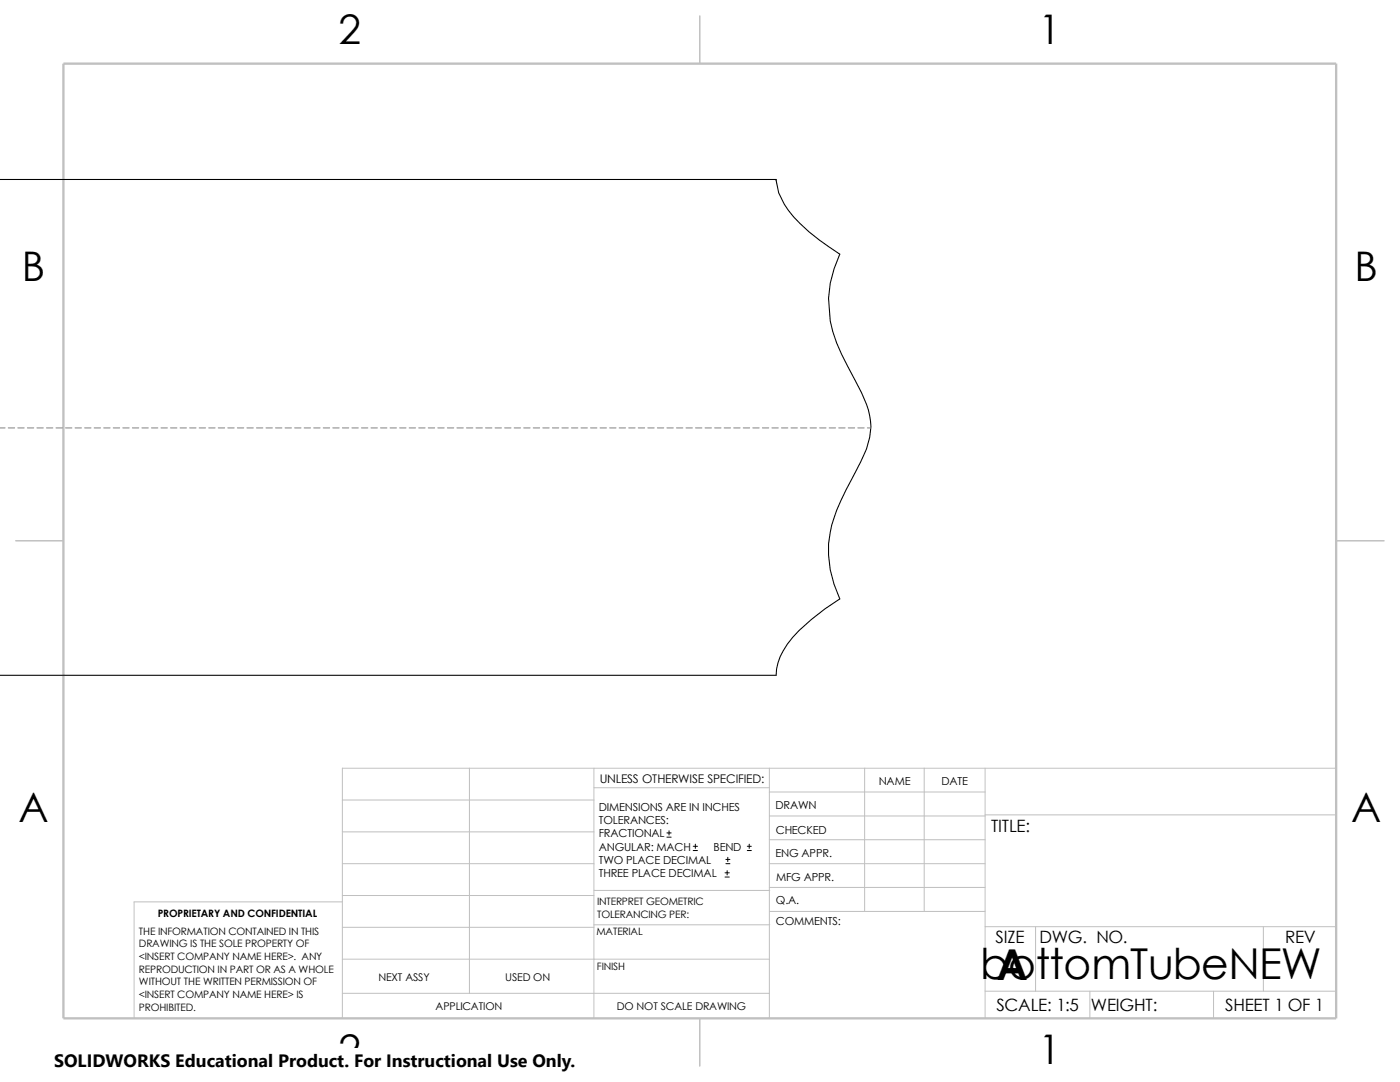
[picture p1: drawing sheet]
<svg xmlns="http://www.w3.org/2000/svg" width="279mm" height="216mm" viewBox="0 0 279 216" stroke-linecap="round" stroke-linejoin="round" font-family="sans-serif">
<defs><g id="words">
<g font-size="8.5">
<text x="195.6" y="195.3">bottomTubeNEW</text>
<text x="198.8" y="195.5">A</text>
</g>
<g font-size="8.1">
<text x="67.6" y="8.8">2</text>
<text x="207.3" y="8.8">1</text>
<text x="4.4" y="56.1">B</text>
<text x="270.3" y="56.1">B</text>
<text x="3.7" y="164.1">A</text>
<text x="269.6" y="164.1">A</text>
<text x="67.6" y="212.3">2</text>
<text x="207.3" y="212.3">1</text>
</g>
<text font-size="3.6" x="10.8" y="213">SOLIDWORKS Educational Product. For Instructional Use Only.</text>
<g font-size="3.4">
<text x="197.8" y="166">TITLE:</text>
<text x="198.7" y="188.1">SIZE</text>
<text x="207.5" y="188.1">DWG. NO.</text>
<text x="256.5" y="188.2">REV</text>
<text x="198.8" y="201.7">SCALE: 1:5</text>
<text x="217.7" y="201.8">WEIGHT:</text>
<text x="244.5" y="201.7">SHEET 1 OF 1</text>
</g>
<text font-size="2.4" x="119.7" y="156.2">UNLESS OTHERWISE SPECIFIED:</text>
<g font-size="2.2">
<text x="119.5" y="161.8">DIMENSIONS ARE IN INCHES</text>
<text x="154.8" y="161.5">DRAWN</text>
<text x="175.4" y="156.7">NAME</text>
<text x="187.9" y="156.7">DATE</text>
<text x="119.5" y="164.4">TOLERANCES:</text>
<text x="119.5" y="167.1">FRACTIONAL</text>
<text x="154.8" y="166.3">CHECKED</text>
<text x="119.5" y="172.4">TWO PLACE DECIMAL</text>
<text x="119.5" y="169.8">ANGULAR: MACH</text>
<text x="142.4" y="169.8">BEND</text>
<text x="154.8" y="171">ENG APPR.</text>
<text x="119.5" y="175">THREE PLACE DECIMAL</text>
<text x="154.9" y="175.7">MFG APPR.</text>
<text x="154.9" y="184.7">COMMENTS:</text>
<text x="154.9" y="180.5">Q.A.</text>
</g>
<g font-size="2.1">
<text x="75.5" y="195.7">NEXT ASSY</text>
<text x="100.8" y="195.7">USED ON</text>
<text x="86.9" y="201.5">APPLICATION</text>
<text x="123.1" y="201.6">DO NOT SCALE DRAWING</text>
</g>
<g font-size="2">
<text x="31.5" y="183">PROPRIETARY AND CONFIDENTIAL</text>
<text x="119.2" y="180.6">INTERPRET GEOMETRIC</text>
<text x="119.2" y="183.1">TOLERANCING PER:</text>
<text x="27.7" y="186.5">THE INFORMATION CONTAINED IN THIS</text>
<text x="27.7" y="189.1">DRAWING IS THE SOLE PROPERTY OF</text>
<text x="27.7" y="191.6">&lt;INSERT COMPANY NAME HERE&gt;. ANY</text>
<text x="119" y="186.6">MATERIAL</text>
<text x="27.7" y="194.1">REPRODUCTION IN PART OR AS A WHOLE</text>
<text x="27.7" y="196.6">WITHOUT THE WRITTEN PERMISSION OF</text>
<text x="119.1" y="193.5">FINISH</text>
<text x="27.7" y="199.1">&lt;INSERT COMPANY NAME HERE&gt; IS</text>
<text x="27.7" y="201.7">PROHIBITED.</text>
</g>
</g></defs>
<g fill="none" stroke="#c0c0c0" stroke-width=".2">
<path d="M68.3 159.6h50.2M93.7 153.3v44.9M118.5 153.3v49.9M118.5 157.2h35M153.5 153.3v49.9M153.5 158h43.1M172.6 153.3v28.6M184.4 153.3v28.6M196.6 153.3v49.9M266.7 153.3h-198.4v49.9M68.3 178.7h50.2M68.3 172.3h50.2"/>
<path d="M68.3 166h50.2M68.3 180h-41.5v23.2M118.5 177.7h35.1M153.5 167.6h43.1M153.5 162.8h43.1M153.5 172.3h43.1M153.5 177.1h43.1M196.6 162.6h70.1M68.3 198.2h85.2M68.3 191.4h85.2M68.3 185h50.2M118.5 184.5h35.1"/>
<path d="M153.6 181.9h43M196.6 197.8h70.1M196.6 184.9h70.1M206.7 184.9v12.9M217.5 197.8v5.4M242.2 197.8v5.4M252.1 184.9v12.9"/>
</g>
<path d="M139.7 3.2v9.5M3.1 107.9h9.6M266.7 107.9h9.5M139.7 203.2v9.5" fill="none" stroke="#c0c0c0" stroke-width=".21"/>
<path d="M12.7 12.7h254v190.5h-254z" fill="none" stroke="#c0c0c0" stroke-width=".47"/>
<path d="M-.1 35.8h155a10.6 10.6 0 0 0 2.5 6.2 38 38 0 0 0 10.2 8.7 21.7 21.7 0 0 0 .4 20l1.2 2.5a44.6 44.6 0 0 1 4.1 8.6 11.5 11.5 0 0 1-.9 8.9l-2.5 5a32.2 32.2 0 0 0-4.5 12.8 22.5 22.5 0 0 0 2.2 11 40.4 40.4 0 0 0-10.5 9 10.8 10.8 0 0 0-2.2 6.2h-155" fill="none" stroke="#000" stroke-width=".21"/>
<g fill="none" stroke="#000" stroke-width=".2">
<path d="M133.1 167h.8M133.1 166.2h.8M133.5 165.8v.8M138.3 169.7h.9M138.3 168.9h.9M138.8 168.4v.9M144.7 175h.8M144.7 174.2h.8M144.9 172.3h.8M144.9 171.5h.8M145.1 173.7v.9M145.2 171.1v.8"/>
<path d="M149.1 169.7h.8M149.1 168.9h.8M149.5 168.4v.9"/>
</g>
<g fill="none" stroke="#808080" stroke-width=".2">
<path d="M0 85.4h1M1.7 85.4h1.2M3.6 85.4h1.2M5.5 85.4h1.2M7.4 85.4h1.2M9.3 85.4h1.2M11.2 85.4h1.2M13.1 85.4h1.3M15 85.4h1.3M16.9 85.4h1.3M18.8 85.4h1.3M20.7 85.4h1.3"/>
<path d="M22.6 85.4h1.3M24.5 85.4h1.3M26.4 85.4h1.3M28.3 85.4h1.3M30.2 85.4h1.3M32.1 85.4h1.3M34 85.4h1.3M35.9 85.4h1.3M37.8 85.4h1.3M39.8 85.4h1.2M41.7 85.4h1.2M43.6 85.4h1.2"/>
<path d="M45.5 85.4h1.2M47.4 85.4h1.2M49.3 85.4h1.2M51.2 85.4h1.3M53.1 85.4h1.3M55 85.4h1.3M56.9 85.4h1.3M58.8 85.4h1.3M60.7 85.4h1.3M62.6 85.4h1.3M64.5 85.4h1.3M66.4 85.4h1.3"/>
<path d="M68.3 85.4h1.3M70.2 85.4h1.3M72.1 85.4h1.3M74 85.4h1.3M75.9 85.4h1.3M77.9 85.4h1.2M79.8 85.4h1.2M81.7 85.4h1.2M83.6 85.4h1.2M85.5 85.4h1.2M87.4 85.4h1.2M89.3 85.4h1.3"/>
<path d="M91.2 85.4h1.3M93.1 85.4h1.3M95 85.4h1.3M96.9 85.4h1.3M98.8 85.4h1.3M100.7 85.4h1.3M102.6 85.4h1.3M104.5 85.4h1.3M106.4 85.4h1.3M108.3 85.4h1.3M110.2 85.4h1.3M112.1 85.4h1.3"/>
<path d="M114 85.4h1.3M116 85.4h1.2M117.9 85.4h1.2M119.8 85.4h1.2M121.7 85.4h1.2M123.6 85.4h1.2M125.5 85.4h1.2M127.4 85.4h1.3M129.3 85.4h1.3M131.2 85.4h1.3M133.1 85.4h1.3M135 85.4h1.3"/>
<path d="M136.9 85.4h1.3M138.8 85.4h1.3M140.7 85.4h1.3M142.6 85.4h1.3M144.5 85.4h1.3M146.4 85.4h1.3M148.3 85.4h1.3M150.2 85.4h1.3M152.1 85.4h1.3M154.1 85.4h1.2M156 85.4h1.2M157.9 85.4h1.2"/>
<path d="M159.8 85.4h1.2M161.7 85.4h1.2M163.6 85.4h1.2M165.5 85.4h1.3M167.4 85.4h1.3M169.3 85.4h1.3M171.2 85.4h1.3M173.1 85.4h.7"/>
</g>
<path d="M10.8 209.2h104.1v6.7h-104.1z" fill="#fff"/>
<use href="#words"/>
</svg>
